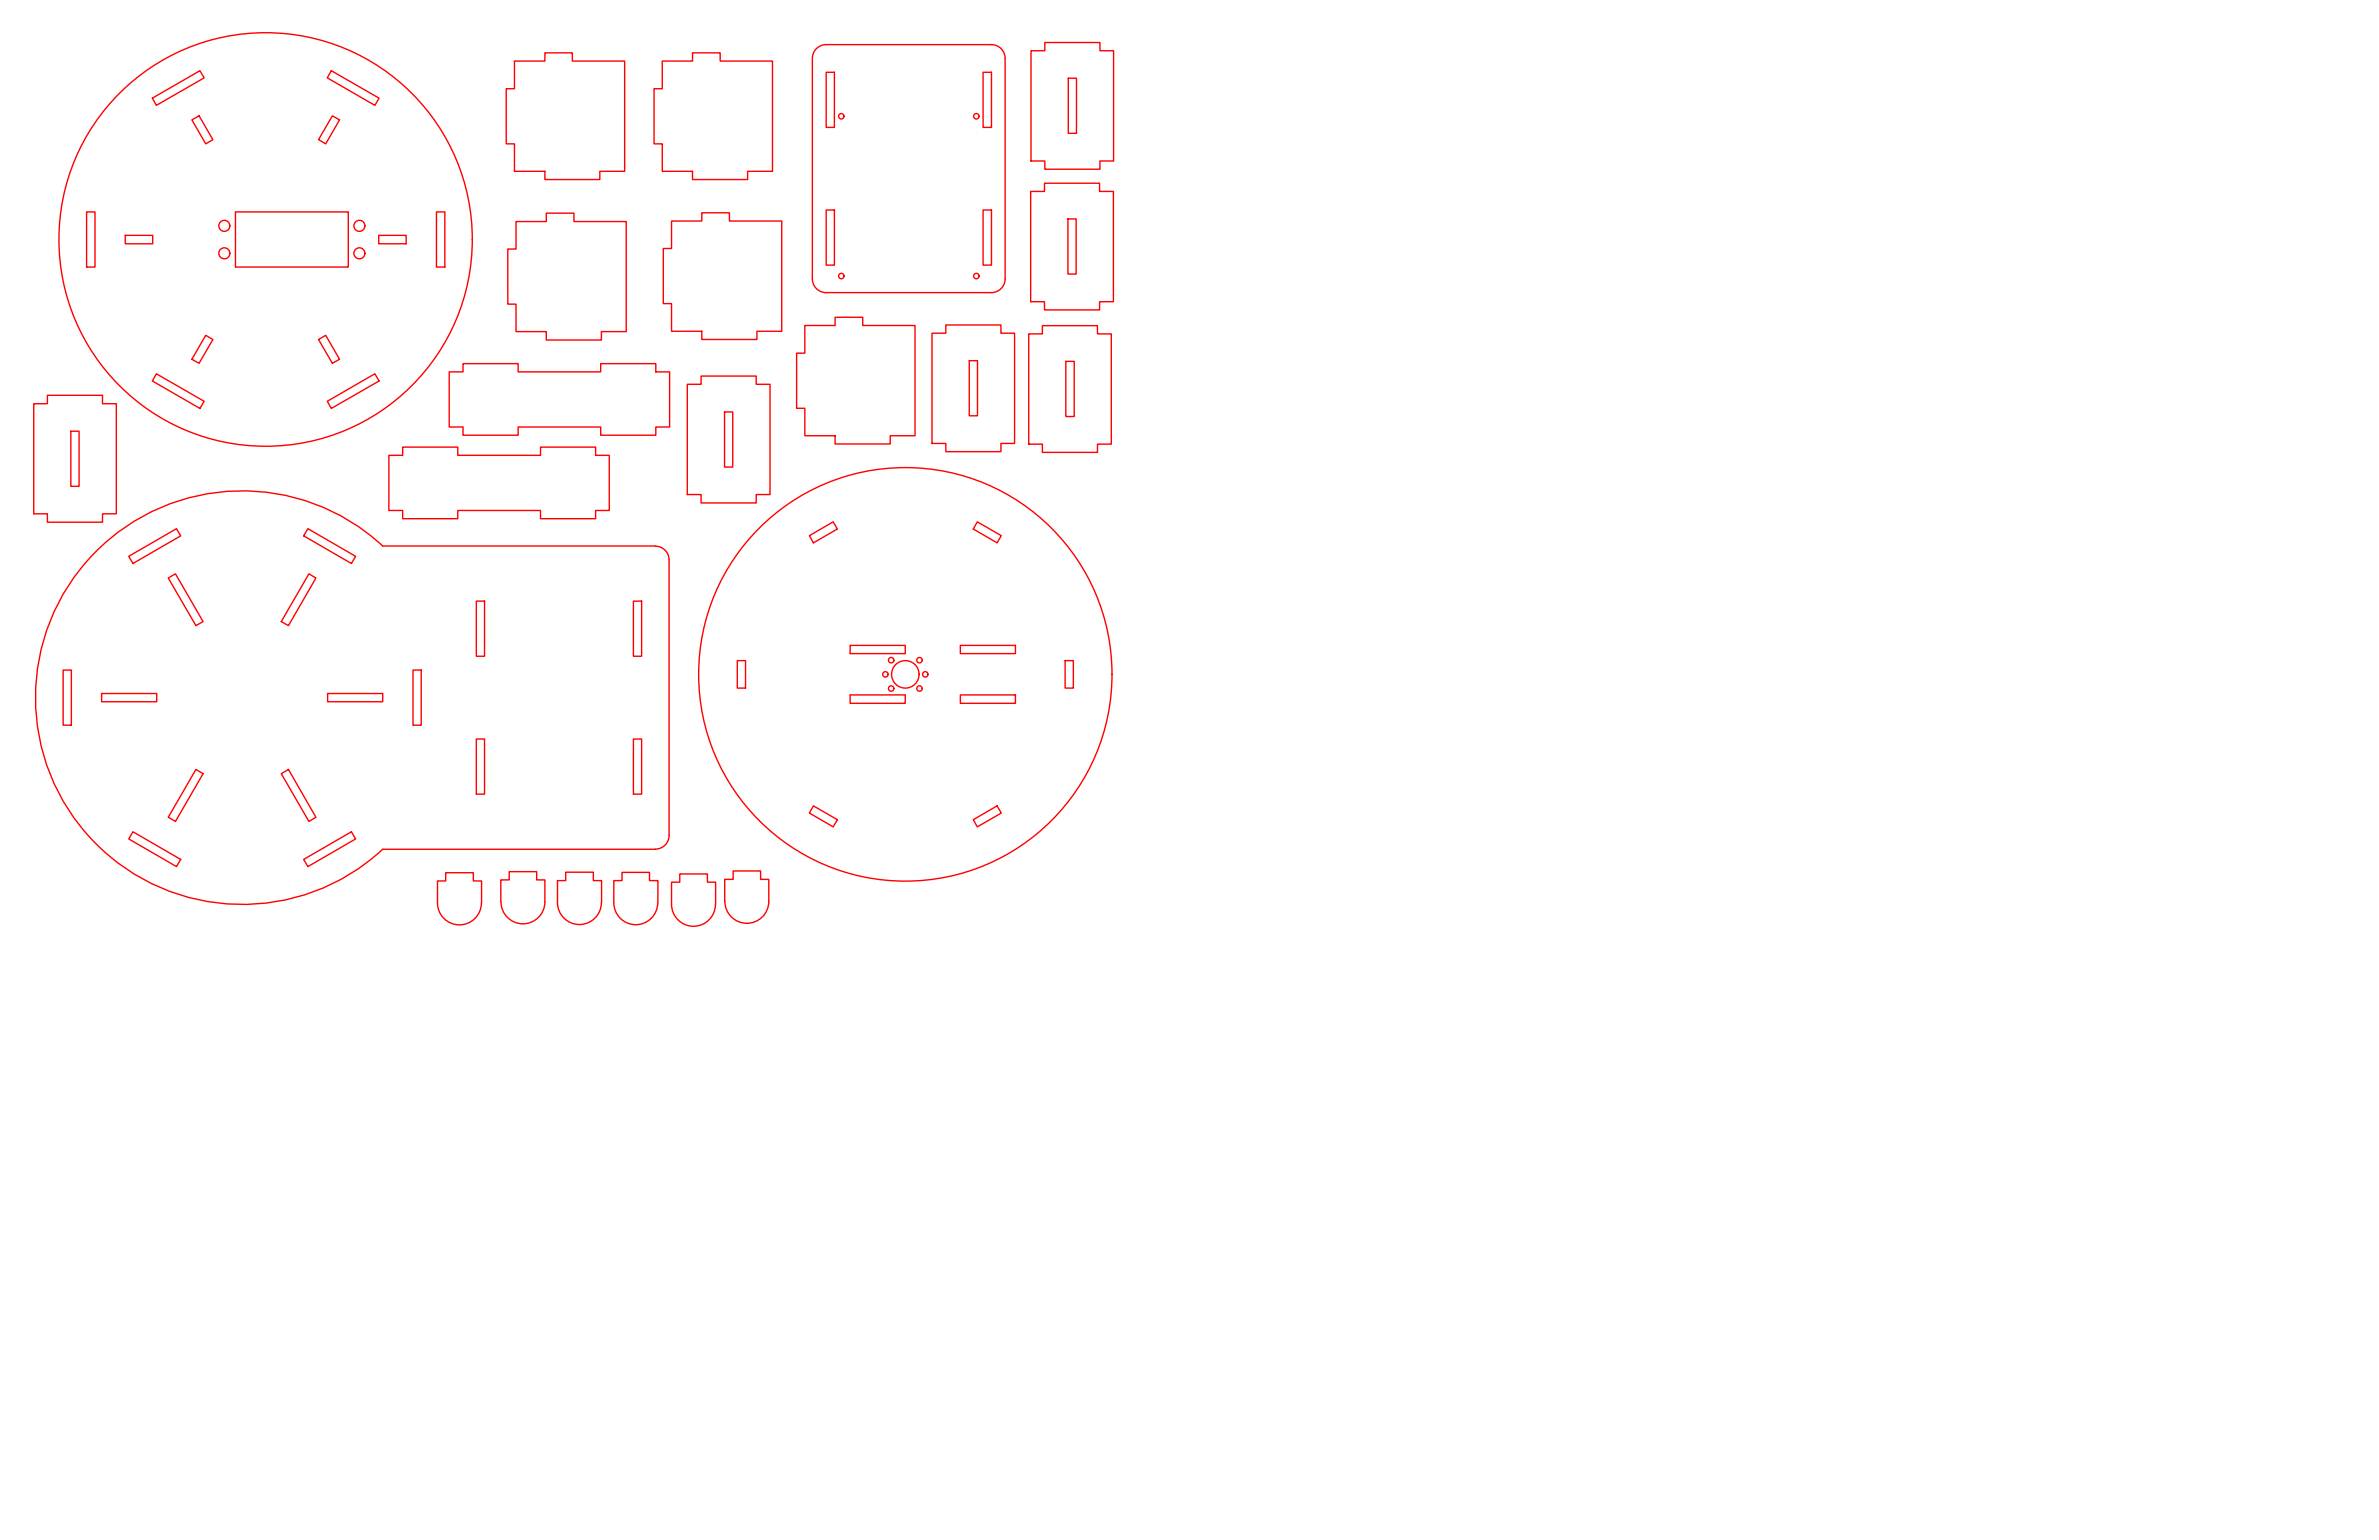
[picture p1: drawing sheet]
<svg xmlns="http://www.w3.org/2000/svg" width="864mm" height="559mm" viewBox="0 0 864 559" stroke-linecap="round" stroke-linejoin="round" font-family="sans-serif">
<!-- layer: Visible (ANSI) -->
<g fill="none" stroke="#f00" stroke-width=".51">
<path d="M299.9 16.2a5 5 0 0 0-5 5M299.9 16.2h60a5 5 0 0 1 5 5M374.3 18.4h5v-3h20v3h4.9v40h-4.9v3h-20v-3h-5zM55.3 35.6l17.3-9.9 1.5 2.6-17.3 9.9zM120.3 25.7l17.3 9.9-1.5 2.6-17.3-9.9zM186.8 22.2h11v-3h10v3h19v40h-9.1v3h-19.9v-3h-11v-10h-3v-20h3zM240.4 22.2h11v-3h10v3h19v40h-9v3h-20v-3h-11v-10h-3v-20h3zM294.9 21.2v80a5 5 0 0 0 5 5M299.9 26.2h3v20h-3zM356.9 26.2h3v20h-3zM364.9 21.2v80a5 5 0 0 1-5 5h-60M387.8 28.4h3v20h-3z"/>
<path d="M69.7 43.5l2.6-1.5 5 8.7-2.6 1.5zM120.6 42l2.7 1.5-5.1 8.7-2.6-1.5zM31.4 76.9h3.1v20h-3.1zM85.5 76.9h40.9v20h-40.9zM158.4 76.9h3.1v20h-3.1zM299.9 76.2h3v20h-3zM356.9 76.2h3v20h-3zM374.1 69.5h5.1v-3h20v3h5v40h-5v3h-20v-3h-5.1zM387.7 79.4h3v20h-3zM45.5 85.4h9.9v3.1h-9.9zM137.5 85.4h9.9v3.1h-9.9zM187.3 80.4h11v-3.1h10v3.1h19v39.9h-9v3.1h-20v-3.1h-11v-9.9h-3v-20h3z"/>
<path d="M243.8 80.2h11v-3h10v3h19v40h-9v3h-20v-3h-11v-10h-3v-20h3zM292.2 118.1h10.9v-3h10.1v3h19v40h-9v3h-20.1v-3h-10.9v-10h-3v-20h3zM56.8 135.6l17.3 10-1.5 2.6-17.3-10zM74.7 121.7l2.6 1.5-5 8.6-2.6-1.4zM115.6 123.2l2.6-1.5 5.1 8.7-2.7 1.4zM163.1 134.9h5v-2.9h20v2.9h30v-2.9h20v2.9h5v20h-5v3h-20v-3h-30v3h-20v-3h-5zM249.5 139.4h5v-2.9h20v2.9h5v40.1h-5v3h-20v-3h-5zM338.3 120.9h5v-3h20v3h5v40h-5v3h-20v-3h-5zM351.9 130.9h2.9v20h-2.9zM373.4 121.2h5v-3h20v3h5v40h-5v2.9h-20v-2.9h-5zM386.9 131.1h3.1v20h-3.1zM12.3 146.5h4.9v-3.1h20v3.1h5v39.9h-5v3.1h-20v-3.1h-4.9z"/>
<path d="M25.7 156.5h3v20h-3zM118.8 145.6l17.3-10 1.5 2.6-17.3 10zM263 149.5h3v20h-3zM141.2 165.2h5v-3h20v3h30v-3h20v3h5v20h-5v3h-20v-3h-30v3h-20v-3h-5zM111.8 191.8l17.3 10.1-1.5 2.6-17.4-10.1zM138.9 198.1h99M138.9 198.1a75 75 0 0 0-104.7 2.7 75 75 0 0 0 0 104.7 75 75 0 0 0 104.7 2.7M237.9 198.2a5 5 0 0 1 5 5M293.8 194.4l8.7-5 1.5 2.6-8.7 5zM354.8 189.4l8.7 5-1.6 2.6-8.6-5zM46.7 201.9l17.4-10.1 1.5 2.6-17.3 10.1zM61.1 209.7l2.6-1.5 10 17.4-2.6 1.4z"/>
<path d="M112.1 208.2l2.6 1.5-10 17.3-2.6-1.4zM172.9 218.1h3v20h-3zM229.9 218.1h3v20h-3zM242.9 203.1v100a5 5 0 0 1-5 5M267.7 239.7h2.9v10h-2.9zM308.6 234.2h20v3h-20zM348.6 234.2h20v3h-20zM386.7 239.7h2.9v10h-2.9zM22.9 243.1h3v20h-3zM36.9 251.7h20v2.9h-20zM118.9 251.7h20v2.9h-20zM149.9 243.1h3v20h-3z"/>
<path d="M308.6 252.2h20v3h-20zM348.6 252.2h20v3h-20zM71.1 279.2l2.6 1.5-10 17.4-2.6-1.6zM172.9 268.2h3v20h-3zM229.9 268.2h3v20h-3zM102.1 280.7l2.6-1.5 10 17.3-2.6 1.6zM295.3 292.4l8.7 5-1.5 2.6-8.7-5zM353.3 297.4l8.6-5 1.6 2.6-8.7 5zM48.3 301.8l17.3 10-1.5 2.7-17.4-10.1zM110.2 311.8l17.4-10 1.5 2.6-17.3 10.1zM138.9 308.2h99M161.8 316.7h10v3h3v8a8 8 0 0 1-8 7.9 8 8 0 0 1-8-7.9v-8h3z"/>
<path d="M205.4 316.5h10v3h3v8a8 8 0 0 1-8 8 8 8 0 0 1-8-8v-8h3zM181.9 327.2a8 8 0 0 0 7.9 8 8 8 0 0 0 8-7.9v-8h-3v-3h-10v3h-3v8M238.8 327.5v-8h-3v-3h-10v3h-3v8a8 8 0 0 0 8 8 8 8 0 0 0 8-7.9M243.8 328.1a8 8 0 0 0 7.9 8 8 8 0 0 0 8-8M243.8 328.1v-8h3v-3h10v3h3v8M263.1 327.1a8 8 0 0 0 8 7.9 8 8 0 0 0 8-7.9v-8h-3v-3.1h-10v3.1h-3v8"/>
<circle cx="305.4" cy="42.2" r=".98"/>
<circle cx="354.4" cy="42.2" r=".98"/>
<circle cx="81.4" cy="91.9" r="2"/>
<circle cx="81.4" cy="81.9" r="2"/>
<circle cx="96.4" cy="86.9" r="75"/>
<circle cx="130.5" cy="91.9" r="2"/>
<circle cx="130.5" cy="81.9" r="2"/>
<circle cx="305.4" cy="100.2" r=".98"/>
<circle cx="354.4" cy="100.2" r=".98"/>
<circle cx="323.5" cy="239.6" r=".98"/>
<circle cx="333.8" cy="239.6" r=".98"/>
<circle cx="321.4" cy="244.7" r=".98"/>
<circle cx="323.5" cy="249.8" r=".98"/>
<circle cx="328.6" cy="244.7" r="75"/>
<circle cx="328.6" cy="244.7" r="5"/>
<circle cx="333.8" cy="249.8" r=".98"/>
<circle cx="335.9" cy="244.7" r=".98"/>
</g>
</svg>
